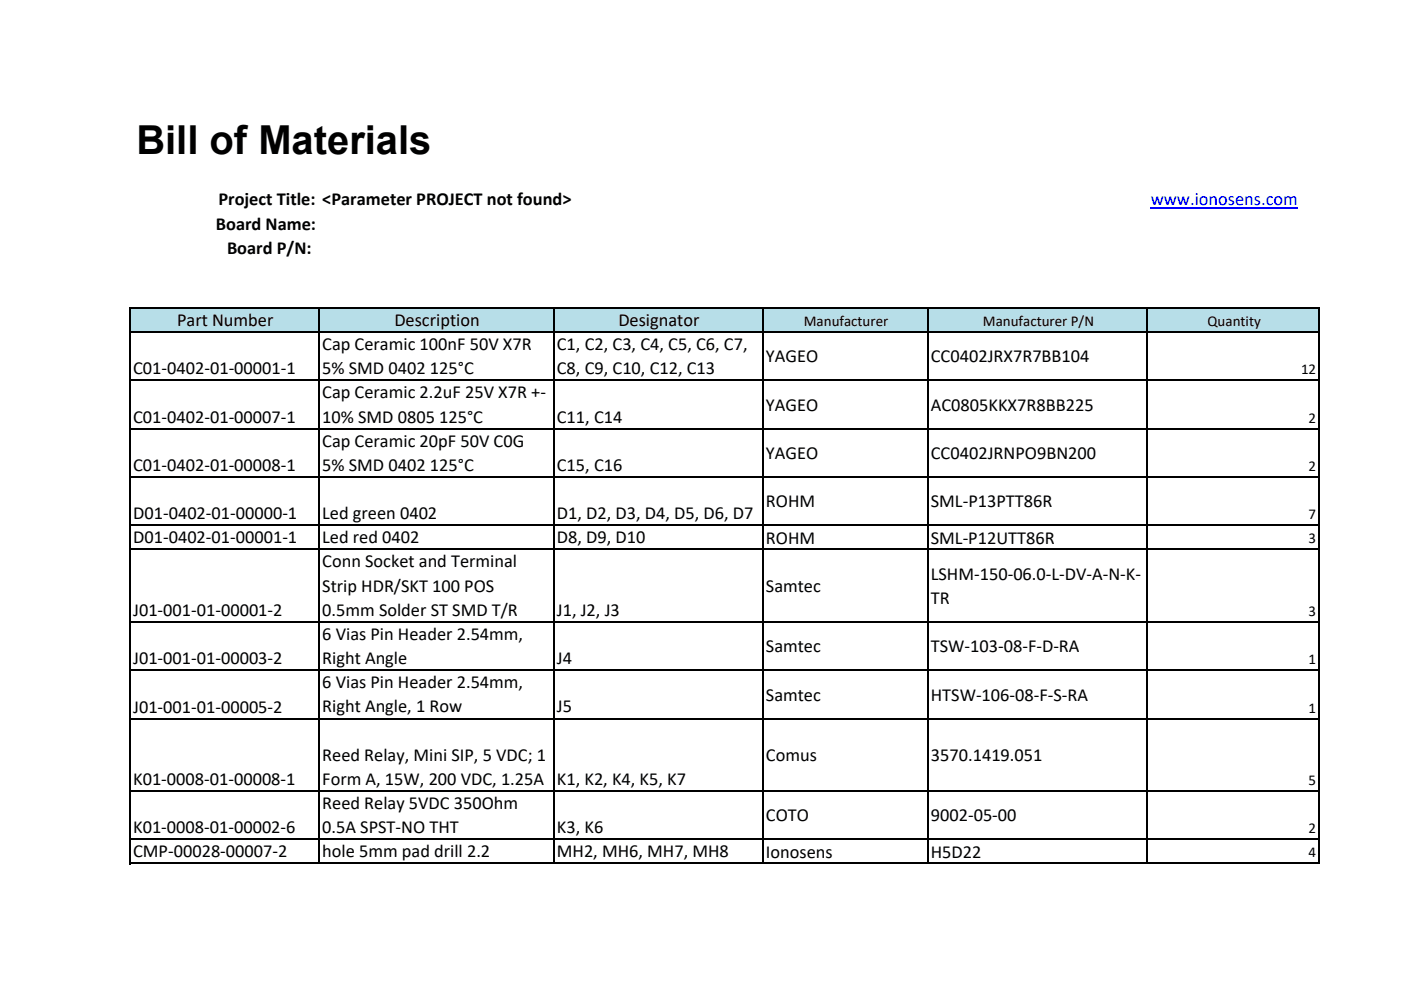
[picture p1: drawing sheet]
<svg xmlns="http://www.w3.org/2000/svg" width="297mm" height="210mm" viewBox="0 0 297 210" stroke-linecap="round" stroke-linejoin="round" font-family="sans-serif">
<defs><g id="words">
<text font-size="8.5" x="28.9" y="32.6">Bill of Materials</text>
<g font-size="3.9">
<text x="46.3" y="43.6">Project Title: &lt;Parameter PROJECT not found&gt;</text>
<text x="45.8" y="48.7">Board Name:</text>
<text x="48.1" y="53.8">Board P/N:</text>
<text x="37.5" y="69.2">Part Number</text>
<text x="83.6" y="69.2">Description</text>
<text x="131.1" y="69.2">Designator</text>
<text x="68.3" y="74.3">Cap Ceramic 100nF 50V X7R</text>
<text x="118.1" y="74.3">C1, C2, C3, C4, C5, C6, C7,</text>
<text x="162.4" y="76.9">YAGEO</text>
<text x="197.4" y="76.9">CC0402JRX7R7BB104</text>
<text x="28.2" y="79.4">C01‐0402‐01‐00001‐1</text>
<text x="68.3" y="79.4">5% SMD 0402</text>
<text x="91.1" y="79.4">125°C</text>
<text x="118.1" y="79.4">C8, C9, C10, C12, C13</text>
<text x="28.2" y="89.7">C01‐0402‐01‐00007‐1</text>
<text x="68.3" y="84.5">Cap Ceramic 2.2uF 25V X7R +‐</text>
<text x="68.3" y="89.6">10% SMD 0805</text>
<text x="93.1" y="89.6">125°C</text>
<text x="118.1" y="89.6">C11, C14</text>
<text x="162.4" y="87.1">YAGEO</text>
<text x="197.4" y="87.1">AC0805KKX7R8BB225</text>
<text x="68.3" y="94.7">Cap Ceramic 20pF 50V C0G</text>
<text x="28.2" y="99.9">C01‐0402‐01‐00008‐1</text>
<text x="68.3" y="99.9">5% SMD 0402</text>
<text x="91.1" y="99.9">125°C</text>
<text x="118.1" y="99.9">C15, C16</text>
<text x="162.4" y="97.4">YAGEO</text>
<text x="197.4" y="97.4">CC0402JRNPO9BN200</text>
<text x="162.4" y="107.6">ROHM</text>
<text x="197.4" y="107.6">SML‐P13PTT86R</text>
<text x="28.2" y="110.2">D01‐0402‐01‐00000‐1</text>
<text x="68.3" y="110.1">Led green 0402</text>
<text x="118.1" y="110.1">D1, D2, D3, D4, D5, D6, D7</text>
<text x="28.2" y="115.3">D01‐0402‐01‐00001‐1</text>
<text x="68.3" y="115.2">Led red 0402</text>
<text x="118.1" y="115.2">D8, D9, D10</text>
<text x="162.4" y="115.3">ROHM</text>
<text x="197.4" y="115.3">SML‐P12UTT86R</text>
<text x="68.3" y="120.4">Conn Socket and Terminal</text>
<text x="68.3" y="125.5">Strip HDR/SKT 100 POS</text>
<text x="162.4" y="125.6">Samtec</text>
<text x="197.4" y="123">LSHM‐150‐06.0‐L‐DV‐A‐N‐K‐</text>
<text x="28.2" y="130.6">J01‐001‐01‐00001‐2</text>
<text x="68.3" y="130.6">0.5mm Solder ST SMD T/R</text>
<text x="118.1" y="130.6">J1, J2, J3</text>
<text x="197.4" y="128.1">TR</text>
<text x="68.3" y="135.7">6 Vias Pin Header 2.54mm,</text>
<text x="28.2" y="140.9">J01‐001‐01‐00003‐2</text>
<text x="68.3" y="140.8">Right Angle</text>
<text x="118.1" y="140.8">J4</text>
<text x="162.4" y="138.3">Samtec</text>
<text x="197.4" y="138.3">TSW‐103‐08‐F‐D‐RA</text>
<text x="68.3" y="146">6 Vias Pin Header 2.54mm,</text>
<text x="162.4" y="148.6">Samtec</text>
<text x="197.4" y="148.6">HTSW‐106‐08‐F‐S‐RA</text>
<text x="28.2" y="151.1">J01‐001‐01‐00005‐2</text>
<text x="68.3" y="151.1">Right Angle, 1 Row</text>
<text x="118.1" y="151.1">J5</text>
<text x="68.3" y="161.3">Reed Relay, Mini SIP, 5 VDC; 1</text>
<text x="162.4" y="161.4">Comus</text>
<text x="197.4" y="161.4">3570.1419.051</text>
<text x="28.2" y="166.5">K01‐0008‐01‐00008‐1</text>
<text x="68.3" y="166.5">Form A, 15W, 200 VDC, 1.25A K1, K2, K4, K5, K7</text>
<text x="68.3" y="171.6">Reed Relay 5VDC 350Ohm</text>
<text x="28.2" y="176.7">K01‐0008‐01‐00002‐6</text>
<text x="68.3" y="176.7">0.5A SPST‐NO THT</text>
<text x="118.1" y="176.7">K3, K6</text>
<text x="162.4" y="174.2">COTO</text>
<text x="197.4" y="174.2">9002‐05‐00</text>
<text x="28.2" y="181.9">CMP‐00028‐00007‐2</text>
<text x="68.3" y="181.8">hole 5mm pad drill 2.2</text>
<text x="118.1" y="181.8">MH2, MH6, MH7, MH8</text>
<text x="162.4" y="181.9">Ionosens</text>
<text x="197.4" y="181.9">H5D22</text>
</g>
<text font-size="3.9" fill="#00f" x="244" y="43.6">www.ionosens.com</text>
<g font-size="3.2">
<text x="170.4" y="69.2">Manufacturer</text>
<text x="208.4" y="69.2">Manufacturer P/N</text>
<text x="256" y="69.2">Quantity</text>
<text x="275.8" y="79.4">12</text>
<text x="277.4" y="89.7">2</text>
<text x="277.4" y="99.9">2</text>
<text x="277.4" y="110.2">7</text>
<text x="277.4" y="115.3">3</text>
<text x="277.4" y="130.6">3</text>
<text x="277.4" y="140.9">1</text>
<text x="277.4" y="151.1">1</text>
<text x="277.4" y="166.5">5</text>
<text x="277.4" y="176.7">2</text>
<text x="277.4" y="181.9">4</text>
</g>
</g></defs>
<path d="M27.6 65.3h252.1v5.2h-252.1z" fill="#b7dee8"/>
<path d="M244 44.1h31.2" fill="none" stroke="#00f" stroke-width=".25"/>
<g fill="none" stroke="#000" stroke-width=".34">
<path d="M27.6 65.2v118.1M27.7 65.3h252.1M27.7 70.4h252.1M67.6 65.5v117.8M117.4 65.5v117.8M161.7 65.5v117.8M196.7 65.5v117.8M243.3 65.5v117.8M279.7 65.5v117.8M27.7 80.7h252.1M27.7 90.9h252.1M27.7 101.2h252.1"/>
<path d="M27.7 111.4h252.1M27.7 116.5h252.1M27.7 131.9h252.1M27.7 142.2h252.1M27.7 152.4h252.1M27.7 167.8h252.1M27.7 178h252.1M27.7 183.1h252.1"/>
</g>
<use href="#words"/>
</svg>
